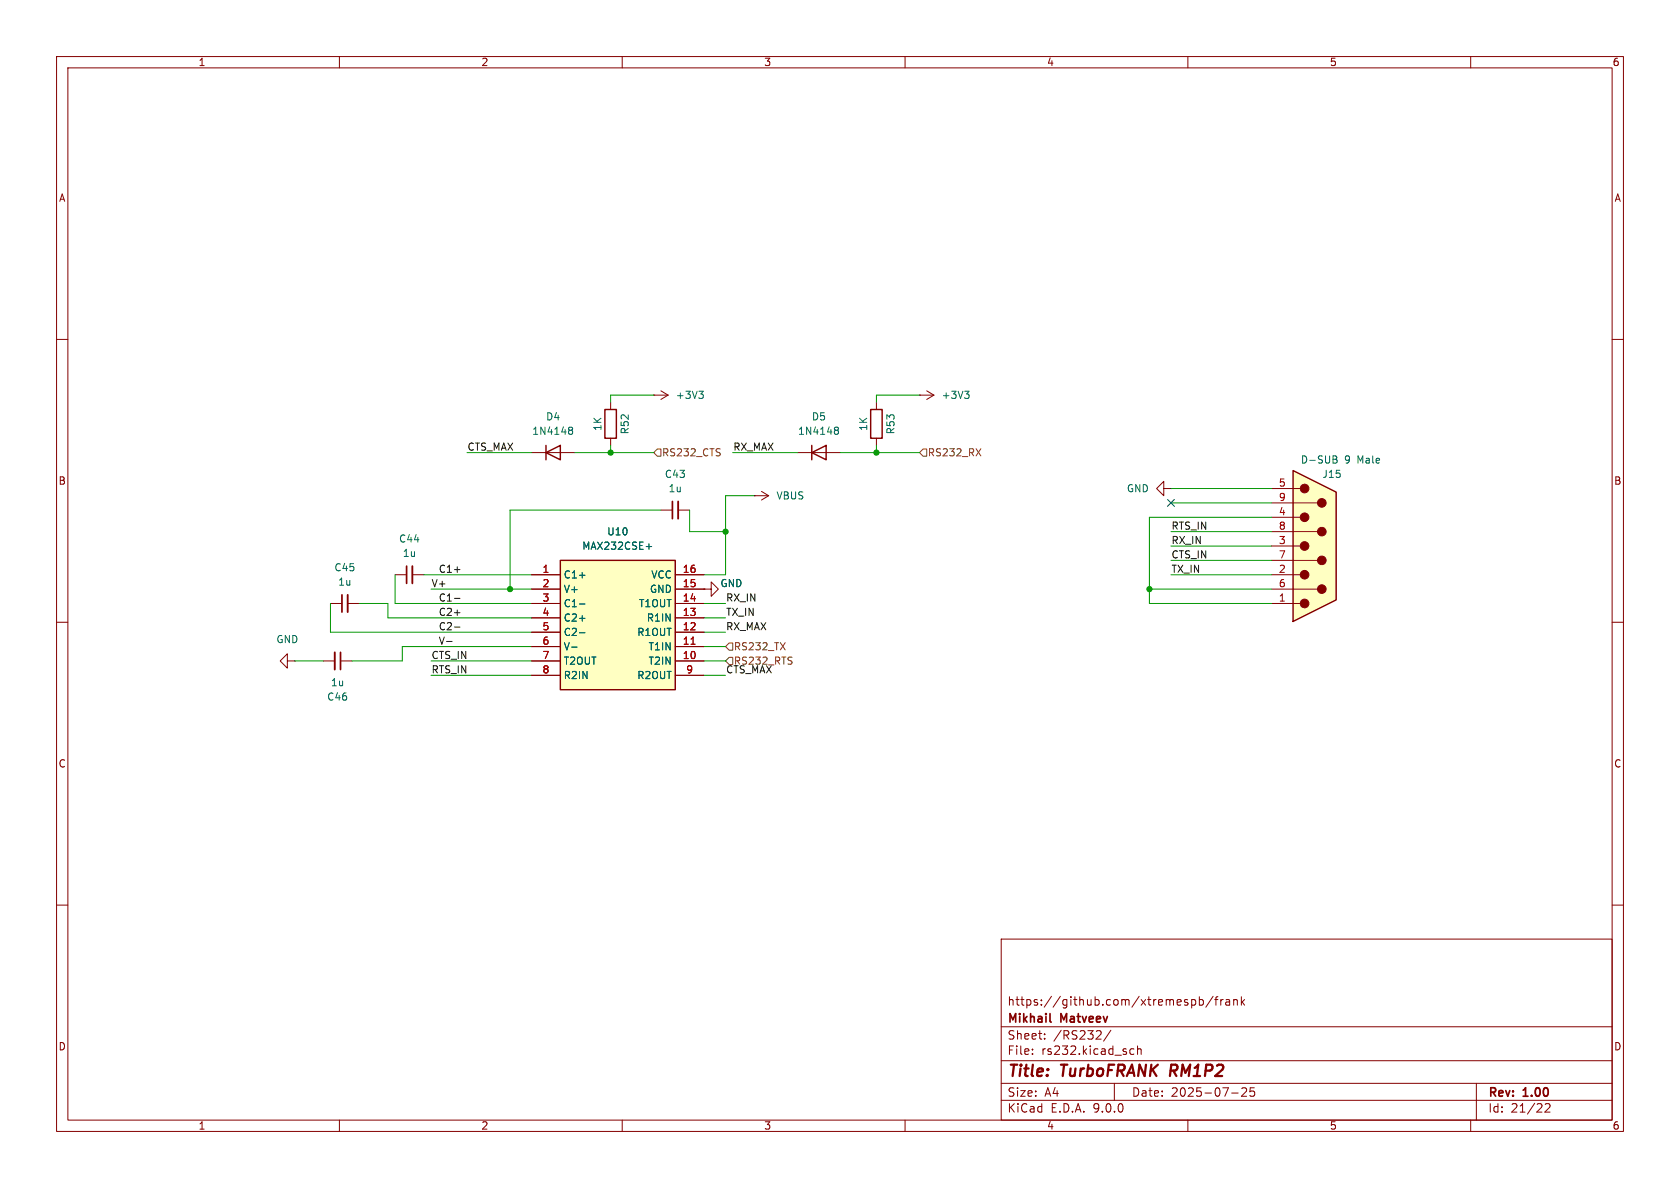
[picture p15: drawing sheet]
<svg xmlns="http://www.w3.org/2000/svg" width="297mm" height="210mm" viewBox="0 0 297 210" stroke-linecap="round" stroke-linejoin="round" font-family="sans-serif">
<defs><g id="words">
<g font-size="2.8" fill="#840000">
<text x="178" y="190.9">Title:</text>
<text x="187.7" y="190.9">TurboFRANK</text>
<text x="207.7" y="190.9">RM1P2</text>
</g>
<g font-size="2.1" fill="#840000">
<text x="178" y="178">https://github.com/xtremespb/frank</text>
<text x="178" y="184">Sheet:</text>
<text x="178" y="181.2">Mikhail</text>
<text x="186.2" y="184">/RS232/</text>
<text x="187.6" y="181.2">Matveev</text>
<text x="178" y="186.7">File:</text>
<text x="184.1" y="186.7">rs232.kicad_sch</text>
<text x="178" y="196.9">KiCad</text>
<text x="178" y="194.1">Size:</text>
<text x="184.7" y="194.1">A4</text>
<text x="185.7" y="196.9">E.D.A.</text>
<text x="193.3" y="196.9">9.0.0</text>
<text x="200" y="194.1">Date:</text>
<text x="207" y="194.1">2025-07-25</text>
<text x="263" y="194.3">Rev:</text>
<text x="263" y="196.9">Id:</text>
<text x="267.1" y="196.9">21/22</text>
<text x="269.4" y="194.3">1.00</text>
</g>
<g font-size="1.8" fill="#840000">
<text x="35" y="11.9">1</text>
<text x="85" y="11.9">2</text>
<text x="135" y="11.9">3</text>
<text x="185" y="11.9">4</text>
<text x="235" y="11.9">5</text>
<text x="285" y="11.9">6</text>
<text x="10.3" y="35.9">A</text>
<text x="285.3" y="35.9">A</text>
<text x="10.3" y="85.9">B</text>
<text x="285.3" y="85.9">B</text>
<text x="10.3" y="135.9">C</text>
<text x="285.3" y="135.9">C</text>
<text x="10.3" y="185.9">D</text>
<text x="285.3" y="185.9">D</text>
<text x="35" y="199.9">1</text>
<text x="85" y="199.9">2</text>
<text x="135" y="199.9">3</text>
<text x="185" y="199.9">4</text>
<text x="235" y="199.9">5</text>
<text x="285" y="199.9">6</text>
</g>
<g font-size="1.8" fill="#006464">
<text x="119.4" y="70.7">+3V3</text>
<text x="166.4" y="70.7">+3V3</text>
<text x="94" y="77.1">1N4148</text>
<text x="96.4" y="74.5">D4</text>
<text x="106.5" y="76.3" transform="rotate(-90 106.5 76.3)">1K</text>
<text x="111.4" y="76.9" transform="rotate(-90 111.4 76.9)">R52</text>
<text x="141" y="77.1">1N4148</text>
<text x="143.4" y="74.5">D5</text>
<text x="153.5" y="76.3" transform="rotate(-90 153.5 76.3)">1K</text>
<text x="158.3" y="76.9" transform="rotate(-90 158.3 76.9)">R53</text>
<text x="229.9" y="82.1">D-SUB</text>
<text x="237.7" y="82.1">9</text>
<text x="240.1" y="82.1">Male</text>
<text x="117.4" y="84.7">C43</text>
<text x="118.1" y="87.2">1u</text>
<text x="137.2" y="88.5">VBUS</text>
<text x="199.1" y="87.2">GND</text>
<text x="233.7" y="84.7">J15</text>
<text x="107.2" y="94.8">U10</text>
<text x="59" y="101.2">C45</text>
<text x="70.5" y="96.1">C44</text>
<text x="71.1" y="98.7">1u</text>
<text x="102.8" y="97.4">MAX232CSE+</text>
<text x="59.7" y="103.7">1u</text>
<text x="99.6" y="102.5">C1+</text>
<text x="99.6" y="105">V+</text>
<text x="99.6" y="107.5">C1-</text>
<text x="112.9" y="107.5">T1OUT</text>
<text x="114.8" y="105">GND</text>
<text x="115" y="102.5">VCC</text>
<text x="127.3" y="104">GND</text>
<text x="48.8" y="113.9">GND</text>
<text x="99.6" y="110.1">C2+</text>
<text x="99.6" y="112.6">C2-</text>
<text x="112.6" y="112.6">R1OUT</text>
<text x="114.3" y="110.1">R1IN</text>
<text x="99.6" y="115.2">V-</text>
<text x="99.6" y="117.7">T2OUT</text>
<text x="114.6" y="115.2">T1IN</text>
<text x="114.6" y="117.7">T2IN</text>
<text x="57.7" y="124.1">C46</text>
<text x="58.4" y="121.5">1u</text>
<text x="99.6" y="120.2">R2IN</text>
<text x="112.6" y="120.2">R2OUT</text>
</g>
<g font-size="1.8" fill="#0f0f0f">
<text x="82.5" y="79.7">CTS_MAX</text>
<text x="129.5" y="79.7">RX_MAX</text>
<text x="207" y="93.7">RTS_IN</text>
<text x="77.5" y="101.3">C1+</text>
<text x="207" y="101.3">TX_IN</text>
<text x="207" y="98.8">CTS_IN</text>
<text x="207" y="96.3">RX_IN</text>
<text x="76.2" y="103.9">V+</text>
<text x="77.5" y="106.4">C1-</text>
<text x="128.3" y="106.4">RX_IN</text>
<text x="77.5" y="111.5">C2-</text>
<text x="77.5" y="109">C2+</text>
<text x="128.3" y="111.5">RX_MAX</text>
<text x="128.3" y="109">TX_IN</text>
<text x="76.2" y="119.1">RTS_IN</text>
<text x="76.2" y="116.6">CTS_IN</text>
<text x="77.5" y="114">V-</text>
<text x="128.3" y="119.1">CTS_MAX</text>
</g>
<g font-size="1.8" fill="#725600">
<text x="116.9" y="80.9">RS232_CTS</text>
<text x="163.9" y="80.9">RS232_RX</text>
<text x="129.6" y="115.2">RS232_TX</text>
<text x="129.6" y="117.7">RS232_RTS</text>
</g>
<g font-size="1.8" fill="#a90000">
<text x="226" y="86.1">5</text>
<text x="226" y="88.6">9</text>
<text x="226" y="91.2">4</text>
<text x="226" y="93.7">8</text>
<text x="95.8" y="101.3">1</text>
<text x="120.6" y="101.3">16</text>
<text x="226" y="96.3">3</text>
<text x="226" y="98.8">7</text>
<text x="226" y="101.3">2</text>
<text x="95.8" y="103.9">2</text>
<text x="95.8" y="106.4">3</text>
<text x="120.6" y="103.9">15</text>
<text x="120.6" y="106.4">14</text>
<text x="226" y="103.9">6</text>
<text x="226" y="106.4">1</text>
<text x="95.8" y="109">4</text>
<text x="95.8" y="111.5">5</text>
<text x="120.6" y="109">13</text>
<text x="120.6" y="111.5">12</text>
<text x="95.8" y="114">6</text>
<text x="95.8" y="116.6">7</text>
<text x="95.8" y="119.1">8</text>
<text x="120.6" y="114">11</text>
<text x="120.6" y="116.6">10</text>
<text x="121.2" y="119.1">9</text>
</g>
</g></defs>
<g fill="none" stroke="#840000" stroke-width=".18">
<path d="M10 10h277v190h-277zM12 12h273v186h-273zM60 10v2M110 10v2M160 10v2M210 10v2M260 10v2M10 60h2M115.6 69.9h.1M115.6 69.9h2.5M116.8 69.1l1.3 .8M118.1 69.9l-1.3 .7"/>
<path d="M285 60h2M94 80h7.6M116.8 90.2h2.1M119.9 90.2h2M10 110h2M50.8 116.8v-1.2l-1.3 1.2 1.3 1.3v-1.3h1.3M52.1 116.8h.1M57.1 116.8h2.1M60.2 116.8h2M69.8 101.6h2.1M72.9 101.6h2M124.5 104.1h1.2v-1.2l1.3 1.2-1.3 1.3v-1.3"/>
<path d="M124.5 104.1h.1M285 110h2M10 160h2M177 166h108v32h-108zM210.7 176.8l.4-.1 .3 .3v.4l-.2 .2h-.5M212 176.8l.5-.1 .2 .3v.4l-.1 .2h-.6M212 176.2v1.5M214.5 176.1l-1.3 2M214.7 176.7h.6M215.3 176.2l-.3 .2v1.3M215.8 176.7v1M216.2 176.7l-.2 .1-.2 .2"/>
<path d="M216.7 176.8h.6l.1 .9M217.4 177.1h-.5a.29 .29 0 0 0-.2 .3 .29 .29 0 0 0 .2 .3l.5-.1M218.1 176.8l.2-.1 .4 .1v.9M218.1 176.7v1M219.5 176.2v1.5M219.6 177.1l.4 .6M220 176.7l-.5 .6M285 160h2M60 198v2M110 198v2M160 198v2M177 194.5h108"/>
<path d="M177 191.5h108M177 187.5h108M177 181.5h108M182.5 186.3v.1M182.5 185.5v.1M184.7 183.6v.1M184.7 182.8v.1M194.5 182.3l.2 .2-.1 .3-.9 .9h1M196.4 182.1l-1.3 2M197 191.5v3M199.7 186.1l.3 .3 .5-.1M200.5 185.5l-.5-.1-.3 .3"/>
<path d="M201.1 185.5l.2-.1 .4 .1v.9M201.1 184.9v1.5M210 198v2M217.7 193.2h1.2M219.5 192.4l.6-.1 .2 .1 .1 .3-.9 1.1h.9M221.7 192.3h-.7v.7l.2-.1h.5l.1 .3-.1 .5-.2 .1-.5-.1M260 198v2M261 191.5v6.5M273.2 195.2l.5-.1 .3 .1v.3l-.9 1.1h.9"/>
</g>
<path d="M207.1 188.2l-.3 2" fill="none" stroke="#840000" stroke-width=".4"/>
<path d="M118.9 88.6v3.1M60.2 115.3v3.1M71.9 100.1v3M185.6 180.5l.2 .2" fill="none" stroke="#840000" stroke-width=".3"/>
<path d="M119.9 88.6v3.1M59.2 115.3v3.1M72.9 100.1v3" fill="none" stroke="#840000" stroke-width=".33"/>
<path d="M100.6 76l.2 .1M100.6 75.6l.4-.1 .2 .1v.2l-.2 .3M100.8 76.1h.2M100.8 76.1h-.2M101 76.1l.2 .2v.4l-.2 .1-.4-.1M123.5 69.2h.8l-.4 .4M124.1 69.6l.2 .3v.3l-.2 .2" fill="none" stroke="#006464" stroke-width=".18"/>
<path d="M96.5 78.7v2.6M96.5 80l2.6-1.3v2.6z" fill="none" stroke="#840000" stroke-width=".25"/>
<path d="M99.1 99.1h20.3v22.8h-20.3z" fill="#ffffc2"/>
<path d="M143.5 78.7v2.6M99.1 99.1h20.3v22.8h-20.3zM143.5 80l2.5-1.3v2.6z" fill="none" stroke="#840000" stroke-width=".25"/>
<g fill="none" stroke="#840000" stroke-width=".18">
<path d="M133.3 87.6h.1M133.3 87.6h2.6M134.6 86.9l1.3 .7M135.9 87.6l-1.3 .8M141 80h7.6M94 101.6h5.1M94 104.1h5.1M94 106.7h5.1M94 109.2h5.1M94 111.8h5.1M94 114.3h5.1M94 116.8h5.1"/>
<path d="M94 119.4h5.1M119.4 101.6h5.1M119.4 104.1h5.1M119.4 106.7h5.1M119.4 109.2h5.1M119.4 111.8h5.1M119.4 114.3h5.1M119.4 116.8h5.1M119.4 119.4h5.1"/>
</g>
<path d="M147.6 76l.1 .1M147.6 75.6l.4-.1 .2 .1v.2l-.2 .3M147.7 76.1h.3M147.7 76.1h-.1M148 76.1l.2 .2v.4l-.2 .1-.4-.1M114.2 96.6h1M101.1 114.4h.9M102.4 101.7h1M102.4 106.8h1M102.4 109.3h1M102.4 111.9h1" fill="none" stroke="#006464" stroke-width=".18"/>
<path d="M122.2 113.9h.7" fill="none" stroke="#a90000" stroke-width=".18"/>
<path d="M228.6 83.2l7.6 3.8v19l-7.6 3.9z" fill="#ffffc2"/>
<g fill="none" stroke="#840000" stroke-width=".18">
<path d="M107.9 71.1v1.3M107.9 77.5v1.2M154.9 71.1v1.3M154.9 77.5v1.2M162.6 69.9h.1M162.6 69.9h2.5M163.8 69.1l1.3 .8M165.1 69.9l-1.3 .7M205.7 86.4v-1.3l-1.2 1.3 1.2 1.2v-1.2h1.3M207 86.4h.1M224.8 86.4h5.1M224.8 88.9h8.1"/>
<path d="M224.8 91.4h5.1M224.8 94h8.1M224.8 96.5h5.1M224.8 99.1h8.1M58.4 106.7h2.1M61.5 106.7h2M94 101.6h5.1M94 104.1h5.1M94 106.7h5.1M94 109.2h5.1M94 111.8h5.1M94 114.3h5.1"/>
<path d="M94 116.8h5.1M94 119.4h5.1M119.4 101.6h5.1M119.4 104.1h5.1M119.4 106.7h5.1M119.4 109.2h5.1M119.4 111.8h5.1M119.4 114.3h5.1M119.4 116.8h5.1M119.4 119.4h5.1M124.5 104.1h.1M224.8 101.6h5.1"/>
<path d="M224.8 104.1h8.1M224.8 106.7h5.1"/>
</g>
<path d="M106.9 72.4h2.1v5.1h-2.1zM153.9 72.4h2.1v5.1h-2.1zM228.6 83.2l7.6 3.8v19l-7.6 3.9z" fill="none" stroke="#840000" stroke-width=".25"/>
<g fill="#840000" stroke="#840000" stroke-width=".18">
<circle cx="230.6" cy="86.4" r=".76"/>
<circle cx="230.6" cy="91.4" r=".76"/>
<circle cx="230.6" cy="96.5" r=".76"/>
<circle cx="230.6" cy="101.6" r=".76"/>
<circle cx="230.6" cy="106.7" r=".76"/>
<circle cx="233.7" cy="88.9" r=".76"/>
<circle cx="233.7" cy="94" r=".76"/>
<circle cx="233.7" cy="99.1" r=".76"/>
<circle cx="233.7" cy="104.1" r=".76"/>
</g>
<path d="M170.5 69.2h.8l-.4 .4M171.1 69.6l.2 .3v.3l-.2 .2M114.2 96.6h1M235.7 80.6l.6 .1v.3l-.2 .2M235.7 81.2h.4M236.1 81.2l.3 .2-.1 .3-.6 .2M101.1 114.4h.9M102.4 101.7h1M102.4 106.8h1M102.4 109.3h1M102.4 111.9h1" fill="none" stroke="#006464" stroke-width=".18"/>
<path d="M60.5 105.2v3" fill="none" stroke="#840000" stroke-width=".3"/>
<path d="M61.5 105.2v3" fill="none" stroke="#840000" stroke-width=".33"/>
<path d="M116.2 79.4h.6v1.2h-.6l-.6-.6zM163.2 79.4h.6v1.2h-.6l-.6-.6zM172.6 79.3l.8 1.3M173.4 79.3l-.8 1.3M128.9 113.7h.6v1.2h-.6l-.6-.6zM128.9 116.2h.6v1.3h-.6l-.6-.7z" fill="none" stroke="#725600" stroke-width=".18"/>
<path d="M79 113.4h.9M80.4 105.8h.9M80.4 110.9h.9M80.4 108.3h.9M80.4 100.7h.9" fill="none" stroke="#0f0f0f" stroke-width=".18"/>
<g fill="none" stroke="#009600" stroke-width=".18">
<path d="M107.9 78.7v1.3M115.6 69.9h-7.7v1.2M154.9 78.7v1.3M162.6 69.9h-7.7v1.2M82.5 80h11.5M101.6 80h14M116.8 90.2h-26.6v13.9M121.9 90.2v3.8h6.4M129.5 80h11.5M133.3 87.6h-5v14h-3.8M148.6 80h14M207 86.4h17.8"/>
<path d="M207 88.9h17.8M207 94h17.8M207 99.1h17.8M207 96.5h17.8M224.8 91.4h-21.6v15.3h21.6M52.1 116.8h5M58.4 106.7v5.1h35.6M63.5 106.7h5.1v2.5h25.4M69.8 101.6v5.1h24.2M74.9 101.6h19.1M76.2 116.8h17.8M76.2 104.1h17.8"/>
<path d="M76.2 119.4h17.8M94 114.3h-22.9v2.5h-8.9M124.5 116.8h3.8M124.5 109.2h3.8M124.5 106.7h3.8M124.5 111.8h3.8M124.5 119.4h3.8M124.5 114.3h3.8M203.2 104.1h21.6M207 101.6h17.8"/>
</g>
<path d="M206.4 88.3l1.2 1.2M207.6 88.3l-1.2 1.2" fill="none" stroke="#000084" stroke-width=".18"/>
<path d="M122.2 113.9h.7" fill="none" stroke="#a90000" stroke-width=".18"/>
<g fill="#009600" stroke="#009600" stroke-width=".18">
<circle cx="90.2" cy="104.1" r=".46"/>
<circle cx="128.3" cy="94" r=".46"/>
<circle cx="203.2" cy="104.1" r=".46"/>
<circle cx="154.9" cy="80" r=".46"/>
<circle cx="107.9" cy="80" r=".46"/>
</g>
<use href="#words"/>
</svg>
